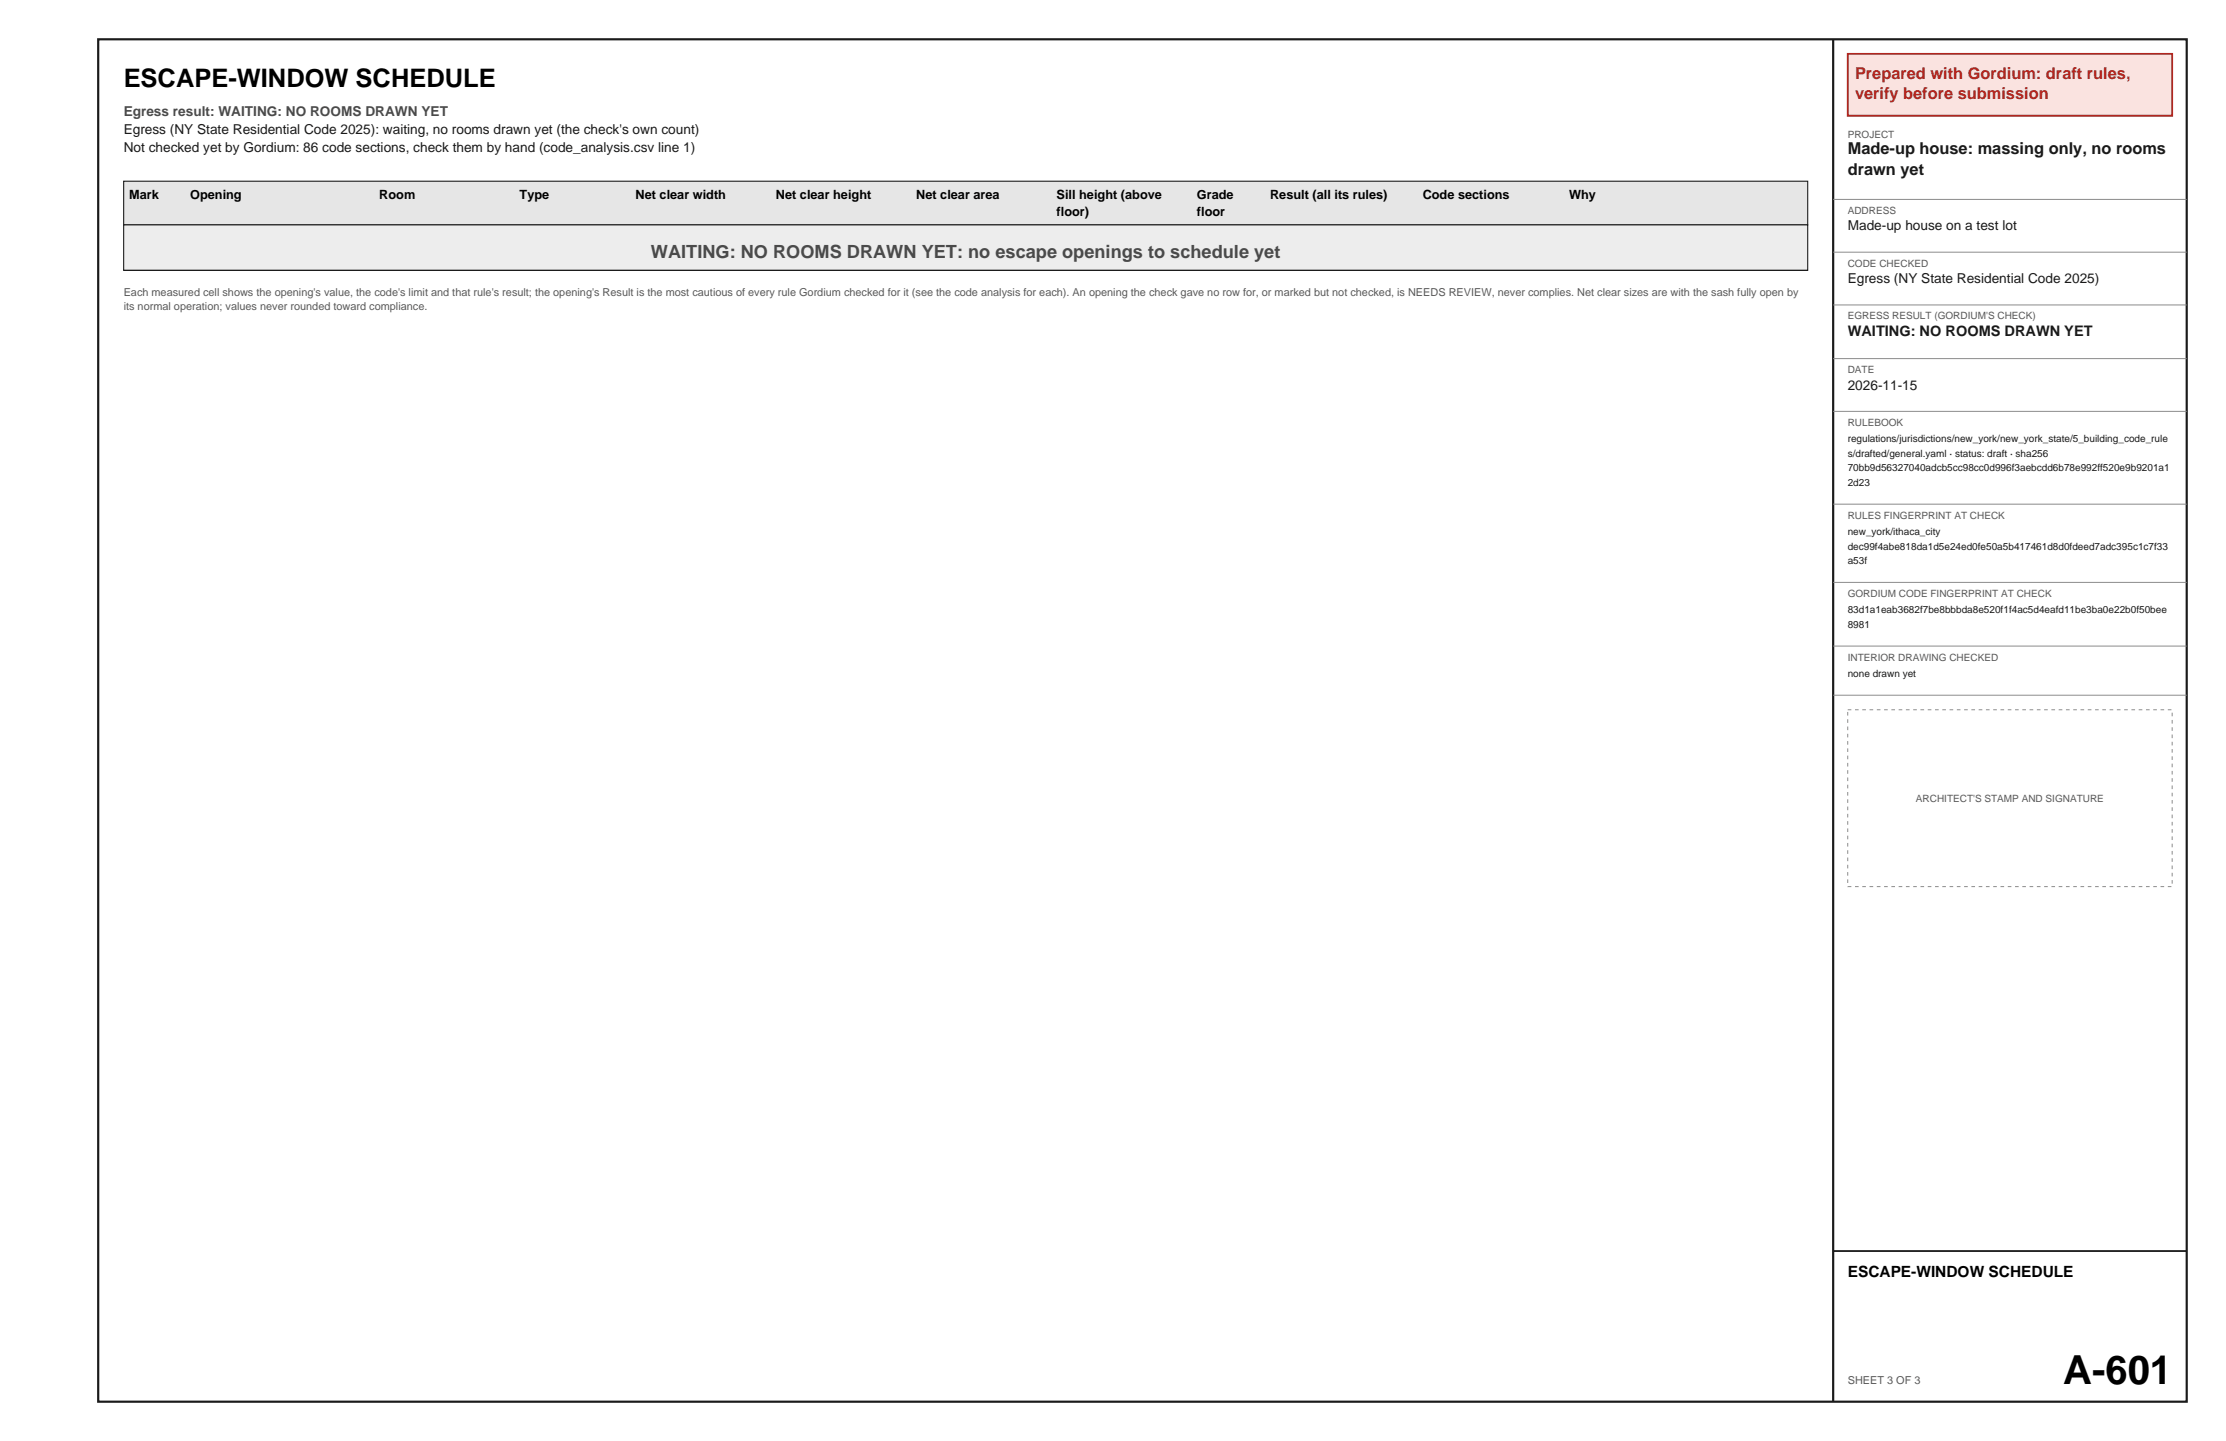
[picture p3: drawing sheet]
<svg xmlns="http://www.w3.org/2000/svg" width="432mm" height="279mm" viewBox="0 0 432 279" stroke-linecap="round" stroke-linejoin="round" font-family="sans-serif">
<defs><g id="words">
<text font-size="7.8" x="400.2" y="268.3">A-601</text>
<text font-size="4.9" x="24" y="16.8">ESCAPE-WINDOW SCHEDULE</text>
<text font-size="3.5" fill="#4a4a4a" x="126.3" y="50">WAITING: NO ROOMS DRAWN YET: no escape openings to schedule yet</text>
<g font-size="3.2" fill="#b3261f">
<text x="359.8" y="15.4">Prepared with Gordium: draft rules,</text>
<text x="359.8" y="19.3">verify before submission</text>
</g>
<g font-size="3.2" fill="#1a1a1a">
<text x="358.4" y="29.8">Made-up house: massing only, no rooms</text>
<text x="358.4" y="33.9">drawn yet</text>
</g>
<text font-size="3" x="358.4" y="247.5">ESCAPE-WINDOW SCHEDULE</text>
<text font-size="2.8" fill="#1a1a1a" x="358.4" y="65.1">WAITING: NO ROOMS DRAWN YET</text>
<text font-size="2.6" fill="#4a4a4a" x="24" y="22.4">Egress result: WAITING: NO ROOMS DRAWN YET</text>
<g font-size="2.6" fill="#1a1a1a">
<text x="24" y="26">Egress (NY State Residential Code 2025): waiting, no rooms drawn yet (the check's own count)</text>
<text x="24" y="29.5">Not checked yet by Gordium: 86 code sections, check them by hand (code_analysis.csv line 1)</text>
<text x="358.4" y="44.7">Made-up house on a test lot</text>
<text x="358.4" y="54.9">Egress (NY State Residential Code 2025)</text>
<text x="358.4" y="75.5">2026-11-15</text>
</g>
<g font-size="2.5">
<text x="25" y="38.7">Mark</text>
<text x="36.9" y="38.7">Opening</text>
<text x="73.6" y="38.7">Room</text>
<text x="100.8" y="38.7">Type</text>
<text x="123.3" y="38.7">Net clear width</text>
<text x="150.5" y="38.7">Net clear height</text>
<text x="177.7" y="38.7">Net clear area</text>
<text x="205" y="38.7">Sill height (above</text>
<text x="205" y="41.8">floor)</text>
<text x="232.2" y="38.7">Grade</text>
<text x="232.2" y="41.8">floor</text>
<text x="246.4" y="38.7">Result (all its rules)</text>
<text x="276" y="38.7">Code sections</text>
<text x="304.4" y="38.7">Why</text>
</g>
<g font-size="2.1" fill="#595959">
<text x="24" y="57.4">Each measured cell shows the opening's value, the code's limit and that rule's result; the opening's Result is the most cautious of every rule Gordium checked for it (see the code analysis for each). An opening the check gave no row for, or marked but not checked, is NEEDS REVIEW, never complies. Net clear sizes are with the sash fully open by</text>
<text x="24" y="60.2">its normal operation; values never rounded toward compliance.</text>
<text x="358.4" y="268.3">SHEET 3 OF 3</text>
</g>
<g font-size="1.9" fill="#595959">
<text x="358.4" y="26.7">PROJECT</text>
<text x="358.4" y="41.5">ADDRESS</text>
<text x="358.4" y="51.7">CODE CHECKED</text>
<text x="358.4" y="61.9">EGRESS RESULT (GORDIUM'S CHECK)</text>
<text x="358.4" y="72.4">DATE</text>
<text x="358.4" y="82.6">RULEBOOK</text>
<text x="358.4" y="100.6">RULES FINGERPRINT AT CHECK</text>
<text x="358.4" y="115.7">GORDIUM CODE FINGERPRINT AT CHECK</text>
<text x="358.4" y="128.1">INTERIOR DRAWING CHECKED</text>
<text x="371.6" y="155.5">ARCHITECT'S STAMP AND SIGNATURE</text>
</g>
<g font-size="1.9" fill="#1a1a1a">
<text x="358.4" y="85.8">regulations/jurisdictions/new_york/new_york_state/5_building_code_rule</text>
<text x="358.4" y="88.6">s/drafted/general.yaml · status: draft · sha256</text>
<text x="358.4" y="91.4">70bb9d56327040adcb5cc98cc0d996f3aebcdd6b78e992ff520e9b9201a1</text>
<text x="358.4" y="94.2">2d23</text>
<text x="358.4" y="103.8">new_york/ithaca_city</text>
<text x="358.4" y="106.6">dec99f4abe818da1d5e24ed0fe50a5b417461d8d0fdeed7adc395c1c7f33</text>
<text x="358.4" y="109.4">a53f</text>
<text x="358.4" y="118.9">83d1a1eab3682f7be8bbbda8e520f1f4ac5d4eafd11be3ba0e22b0f50bee</text>
<text x="358.4" y="121.7">8981</text>
<text x="358.4" y="131.3">none drawn yet</text>
</g>
</g></defs>
<path d="M24 35.1h326.7v8.5h-326.7z" fill="#e6e6e6" stroke="#1a1a1a" stroke-width=".21"/>
<path d="M24 43.6h326.7v8.8h-326.7z" fill="#ededed" stroke="#1a1a1a" stroke-width=".21"/>
<path d="M24 52.4h326.7" fill="none" stroke="#1a1a1a" stroke-width=".21"/>
<path d="M19 7.6h405.2v264.2h-405.2zM355.6 7.6v264.2" fill="none" stroke="#1a1a1a" stroke-width=".42"/>
<path d="M358.4 10.4h63v12h-63z" fill="#fae3e0" stroke="#b3261f" stroke-width=".35"/>
<path d="M355.6 38.7h68.6M355.6 48.9h68.6M355.6 59.1h68.6M355.6 69.5h68.6M355.6 79.8h68.6M355.6 97.8h68.6M355.6 112.9h68.6M355.6 125.3h68.6M355.6 134.8h68.6" fill="none" stroke="#8c8c8c" stroke-width=".19"/>
<path d="M358.4 137.6h63v34.3h-63z" fill="none" stroke="#8c8c8c" stroke-width=".19" stroke-dasharray=".7 .7" stroke-linecap="butt"/>
<path d="M355.6 242.6h68.6" fill="none" stroke="#1a1a1a" stroke-width=".35"/>
<use href="#words"/>
</svg>
